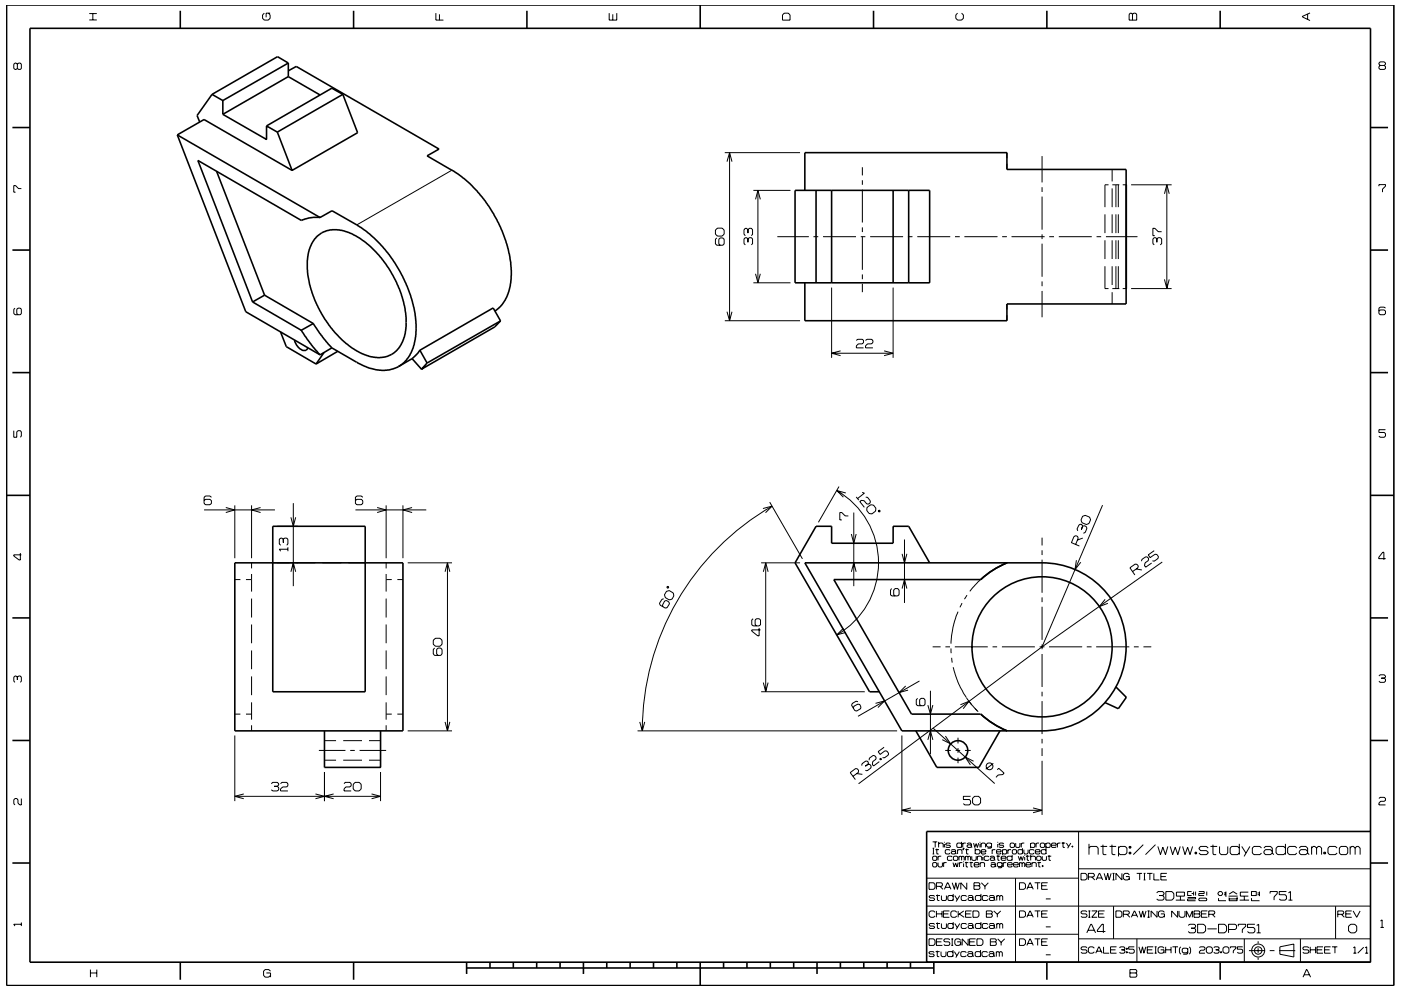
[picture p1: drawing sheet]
<svg xmlns="http://www.w3.org/2000/svg" width="297mm" height="210mm" viewBox="0 0 297 210" stroke-linecap="round" stroke-linejoin="round" font-family="sans-serif">
<g fill="none" stroke="#000" stroke-width=".21">
<path d="M3.7 13.6l-.3-.2h-.2l-.3 .2v.9l.3 .2 .5-.2M3.7 13.6l.2-.2h.4l.2 .2v.9l-.2 .2h-.4l-.2-.2M3.7 13.6v.9M18.9 4.2h1.6M18.9 2.9h1.6M19.7 2.9v1.3M56 2.8l-.3 .4v.7l.3 .4h.9l.4-.4v-.7l-.4-.4M57.3 2.8h-.9v.9M92.4 2.8v1.5h1.6M93.2 3v1.3M129.2 2.8v1.5h1.6v-1.5M129.9 3v1.3"/>
<path d="M166.3 2.8h.8l.4 .4v1.1h-1.6v-1.1zM203 2.8l-.4 .4v.7l.4 .4h.9l.4-.4v-.7l-.4-.4M239.6 2.8h.3l.2 .2 .3-.2h.3l.3 .2v1.3h-1.6v-1.3zM240.1 3v1.3M277.2 3v1.1M277.7 2.7l-1.6 .8v.1l1.6 .8M292.6 13.9l-.2-.3v-.2l.2-.3h.9l.2 .3v.2l-.2 .3M292.6 13.9l-.2 .2v.4l.2 .2h.9l.2-.2v-.4l-.2-.2M292.6 13.9h.9M95.8 36.1l-20.2 11.6M153.7 32.4h15.9M154.1 34.3l.6-1.9 .5 1.9"/>
<path d="M154.7 32.4v35.6M182.8 35.5v1.7M182.8 38.2v1M213.5 32.4v1.2M213.5 34.7v1.2M220.9 33.1v5.6M220.9 39.7v1M234.3 39.2h.7M234.3 39.2v4.7M235.8 35.9v2.6M235.8 40v3.9M235.8 39.2h1.5"/>
<path d="M236.6 39.2v4.7M237.1 39.2v4.7M238 39.2h.8M239.8 39.2h8.6M247.4 39.2v22M292.4 39.5v-.3h1.3v.3l-.6 .6v.7M4.5 40h-.6l-.6-.6h-.4v1.4h.4M152 50.5l-.3 .3v.9l.3 .3h1.2l.3-.3v-.9l-.3-.3h-.5l-.3 .3v.9l.3 .3M152.1 48.4h1l.4 .4v.9l-.4 .4h-1l-.4-.4v-.9zM158.6 50.7l-.3-.3h-.3l-.3 .3v1l.3 .2M158.6 50.7l.3-.3h.4l.3 .3v1l-.3 .2M158.6 48.7l-.3-.3h-.3l-.3 .3v1l.3 .3"/>
<path d="M158.6 48.7l.3-.3h.4l.3 .3v1l-.3 .3M158.6 48.7v.7M158.6 50.7v.7M159.7 60h7.9M159.7 40.4h7.9M160.2 58.1l.5 1.9 .5-1.9M160.2 42.3l.5-1.9 .5 1.9M160.7 40.4v19.6M164.8 50.2h6.7M172.5 50.2h1M174.5 50.2h7M182.5 50.2h1"/>
<path d="M182.8 40.2v7M182.8 48.2v1M182.8 50.2v7M182.8 58.2v1M184.5 50.2h7M192.5 50.2h1M194.5 50.2h7M202.5 50.2h1M204.5 50.2h7M212.5 50.2h1M214.5 50.2h7M220.9 41.7v7"/>
<path d="M220.9 49.7v1M220.9 51.7v7M220.9 59.7v1M222.5 50.2h1M224.5 50.2h7M232.5 50.2h1M234.3 56.5v4.7h.7M234.3 45.5v3.9M234.3 51v3.9M234.5 50.2h6.7M235.8 45.5v3.9M235.8 51v3.9"/>
<path d="M235.8 56.5v3.9M236.6 45.5v3.9M236.6 51v3.9M236.6 56.5v4.7M237.1 45.5v3.9M237.1 51v3.9M237.1 56.5v4.7M245.3 50.7l-.3-.3h-.3l-.3 .3v1l.3 .2M245.3 50.7l.3-.3h.4l.3 .3v1l-.3 .2M245.3 50.7v.7M246.3 49.1h-.7l-.8-.7h-.4v1.6h.4M246.9 59.3l.5 1.9 .5-1.9"/>
<path d="M246.9 41.1l.5-1.9 .5 1.9M3.2 65.4l-.3 .2v.9l.3 .3h1.1l.2-.3v-.9l-.2-.2h-.5l-.2 .2v.9l.2 .3M153.7 68h15.9M154.1 66.1l.6 1.9 .5-1.9M176.3 61v14.9M176.3 74.9h13.1M178.2 74.4l-1.9 .5 1.9 .5M181.6 72.2l.2-.2h1l.3 .2v.4l-.3 .3h-.8l-.4 .5v.4h1.5M182.8 60.2v1.8M183.5 72.2l.3-.2h1l.3 .2v.4l-.3 .3h-.9l-.4 .5v.4h1.6M187.4 74.4l2 .5-2 .5M189.4 61v14.9"/>
<path d="M213.5 64.5v1.2M213.5 66.8v1.2M220.9 61.7v5.6M235.8 62v2.5M237.3 61.2h-1.5M238 61.2h.8M239.8 61.2h8.6M293.7 65.4l-.2-.3h-.9l-.2 .3v1.1l.2 .3h.9l.2-.3v-.5l-.2-.3h-.9l-.2 .3M2.9 91.3v1.4h.7v-1.1l.2-.3h.5l.2 .3v.9l-.2 .2M293.7 91.1h-1.3v.6h1.1l.2 .3v.5l-.2 .2h-.9l-.2-.2M4.3 117.3v1.5h-.2l-1.2-.9v-.2h1.6M43.3 108.2h15"/>
<path d="M44.8 105.5l-.3-.3h-.9l-.3 .3v1.3l.3 .3h.9l.3-.3v-.6l-.3-.3h-.9l-.3 .3M47.9 107.7l1.9 .5-1.9 .5M49.8 107.2v11.2M53.3 107.2v11.2M53.3 119.4v1.2M55.2 107.7l-1.9 .5 1.9 .5M57.8 119.4h9M58.8 111.6h4.4M60.1 114.4l.2-.3h.5l.2 .3v1l-.2 .3M60.1 114.4l-.3-.3h-.3l-.3 .3v1l.3 .3M60.1 114.4v.7M61 116.5h-1.8l.3 .4"/>
<path d="M61 116.1v.8M61.7 109.7l.5 1.9 .5-1.9M62.2 106.7v17.6M68.4 119.4h3.9M73.9 119.4h3.5M75.4 108.2h15M76.9 105.5l-.3-.3h-1l-.2 .3v1.3l.2 .3h1l.3-.3v-.6l-.3-.3h-1l-.2 .3M80 107.7l1.9 .5-1.9 .5M81.9 107.2v11.2M81.9 119.4v1.2M85.4 107.2v11.2M86.4 119.4h9.4"/>
<path d="M87.4 107.7l-2 .5 2 .5M94.9 119.4v35.6M161.4 119.4h8.2M161.8 107.9l1.9-.5-1.4 1.3M162.3 119.4v27.3M163.2 106.5l6.9 12M163.7 107.4a55 55 0 0 0-27.5 47.6M177.4 104.1a17.7 17.7 0 0 1 0 30.6M177.9 103.2l-4.4 7.6M179.3 104.6l-1.9-.5 1.4 1.3M179.9 109.4h-.7l-.7-.7h-.4v1.6h.4M180.5 113.3l.5 1.9 .5-1.9"/>
<path d="M181 108.7v15.6M181.5 105.4l.6 .7M182.8 104.4l.5 .2-1.5 1.1M183.6 105.4l.3 .1 .6 .7v.5l-.4 .2h-.3l-.6-.7-.6-.1-.3 .3 1 1.2M183.8 107.7l.8-.6h.6l.5 .7-.1 .6-.7 .6-.6-.1-.5-.6zM186.3 108.3l.2-.1 .1 .3-.3 .1zM191.3 117.5l.5 1.9 .5-1.9M191.8 114.4v13.5M220.9 114v1.7M220.9 116.7v1M220.9 118.7v7M228 115.5l.6-1.3-.1-.4-.4-.2-.4 .2-.5 1.3 1.7 .7"/>
<path d="M228.2 118.8l-.3 2 1.2-1.6M229.5 111.6l-.1-.3-.3-.1-.3 .1-.5 .9 .2 .4M229.5 111.6l-.2 .7M229.5 111.6l.4-.1 .4 .2 .2 .4-.4 .8-.4 .2M229.5 109.5l.6-.2 .9 .4 .2 .5-.3 .8-.6 .3-.9-.4-.2-.6zM229.6 114.1l-1.2 .4M233.8 107.1l-12.9 30.1M242 119l.1-.3 .8-.6h.4l.2 .4v.4l-.7 .5-.1 .6 .2 .3 1.3-.9M244.7 116.8l-1.2 .9 .3 .6 1.1-.7h.4l.3 .5-.1 .3-.8 .6h-.4M246.4 119.2l-25.5 18M293.8 118.5h-1.5v-.3l.9-1.1h.2v1.6M49.8 122.9h1.2"/>
<path d="M52.2 122.9h1.1M53.3 121.7v3.8M53.3 127v4M53.3 132.5v3.9M53.3 138v3.9M61.7 121.3l.5-1.9 .5 1.9M81.9 121.7v3.8M81.9 127v4M81.9 132.5v3.9M81.9 138v3.9M81.9 122.9h1.2M84.2 122.9h1.2"/>
<path d="M91.9 135.8l.4-.4h1l.4 .4v.8l-.4 .5h-1l-.4-.5zM92.2 137.4l-.3 .3v1l.3 .3h1.2l.3-.3v-1l-.3-.3h-.5l-.3 .3v1l.3 .3M94.4 121.3l.5-1.9 .5 1.9M140.7 127l-.4 .1-.5 .9 .2 .3 1.1 .7 .3-.1 .5-.8-.1-.4-.5-.3-.4 .1-.4 .8v.4M141.3 125.4l.6-.1 .8 .5 .2 .6-.4 .7-.6 .1-.8-.5-.2-.6zM141.4 124.4h.3v.3h-.3zM159.7 131.2l-.3 .3v1l.3 .3h1.3l.2-.3v-1l-.2-.3h-.6l-.3 .3v1l.3 .3M161 133.2v1.7h-.3l-1.3-1v-.3h1.8M161.8 121.3l.5-1.9 .6 1.9M178.8 133.3l-1.4 1.4 1.9-.6M180.5 121.3l.5-1.9 .5 1.9M189.1 124.8l-.3 .3v1l.3 .3h1.2l.3-.3v-1l-.3-.3h-.5l-.3 .3v1l.3 .3"/>
<path d="M191.3 124.8l.5-1.9 .5 1.9M197.7 137.2h1.7M200.4 137.2h1M201.6 137.5l.1 1M201.8 139.5l.1 1M202.4 137.2h7M203.1 129.7l-1 3.1-.5 3.7M204 127.9l-.5 .9M205 126.2l-.5 .9M208 122.8l-2.4 2.6M210.4 137.2h1M212.4 137.2h7"/>
<path d="M220.4 137.2h1M220.9 126.7v1M220.9 128.7v7M220.9 136.7v1M220.9 138.7v7M220.9 137.2l-38.9 29M222.4 137.2h7M230.4 137.2h1M232.4 137.2h7M234.3 127.1l-1.2 1.5 1.8-.6M240.1 121.2l1.2-.8v-.4l-.2-.3-.4-.1-1.1 .8 1 1.6M240.4 137.2h1"/>
<path d="M240.9 120.7l1.2 .2M242.4 137.2h1.7M3.7 143.6l-.3-.2h-.2l-.3 .2v.9l.3 .2M3.7 143.6l.2-.2h.4l.2 .2v.9l-.2 .2M3.7 143.6v.6M49.8 156v13.9M49.8 151.5h1.2M52.2 151.5h1.1M53.3 143.5v3.9M53.3 149v3.6M53.3 153.8v1.2M67.6 159.2h5.6"/>
<path d="M68.8 157.1h2.4M72.8 157.1h3.9M74.3 159.2h.9M76.2 159.2h5.7M78.2 157.1h2.5M81.9 143.5v3.9M81.9 149v3.6M81.9 153.8v1.2M81.9 151.5h1.2M84.2 151.5h1.2M86.4 155h9.4M94.4 153.1l.5 1.9 .5-1.9"/>
<path d="M135.2 155h55M135.6 153.1l.6 1.9 .5-1.9M161.4 146.7h21.9M161.8 144.8l.5 1.9 .6-1.9M181.9 148.8l-.4-.1-.8 .5-.1 .4 .6 1.1 .4 .1 .9-.5v-.4l-.2-.5-.4-.1-.9 .5-.1 .4M185.6 149.2l1.9-.5-1.4 1.4M187.4 158.5l-1.2 .9 .4 .6 1-.7h.4l.4 .5-.1 .3-.8 .6h-.4M191.2 156v16.8M192 145.5l-1.4 1.4 1.9-.5M194.6 148.1l-.3 .3v1l.3 .3h1.2l.3-.3v-1l-.3-.3h-.5l-.3 .3v1l.3 .3M194.9 144.4l-13 7.5M196.7 156.9l.6-1.9 .5 1.9"/>
<path d="M196.7 149.6l.6 1.9 .5-1.9M197.3 146.5v13.5M197.9 154.5l13 11.7M200.4 159.2h1.2M200.4 156.1l1.1 1.7-1.7-.9M202.1 141.5l1.1 3.3 1.7 3.1M202.6 159.2h1M203.1 156.5v1.2M203.1 158.7v1M203.6 149.5l1.8-.7-1.2 1.5M204.6 159.2h1.2M204.9 148l2.3 2.8"/>
<path d="M205.4 148.7l.6 .8M206.7 150.2l.5 .6M207.2 150.8l.2 .2M208 151.5h.1M220.9 146.7v1M220.9 148.7v7M220.9 156.7v1M220.9 158.7v1.7M292.4 143.4l.2-.3h.9l.2 .3v.2l-.2 .2M292.9 143.8h.6M293.5 143.8l.2 .3v.4l-.2 .2h-.9l-.2-.2M4.5 169.4v1.3h-.3l-.4-.4v-.7l-.2-.2h-.4l-.3 .2v.9l.3 .2"/>
<path d="M51.7 168.4l-1.9 .5 1.9 .5M57.5 166.2l.3-.3h1l.3 .3v.3l-.3 .3M58.1 166.8h.7M58.8 166.8l.3 .3v.4l-.3 .3h-1l-.3-.3M59.5 166.2l.3-.3h1l.2 .3v.5l-.2 .2h-.9l-.4 .4v.5h1.5M66.9 168.4l1.9 .5-1.9 .5M68.8 163.7v6.2M68.8 161.2h2.4M70.7 168.4l-1.9 .5 1.9 .5M72.8 161.2h3.9M72.9 166.2l.3-.3h1l.3 .3v.5l-.3 .2h-.9l-.4 .4v.5h1.6M74.9 166.4l.4-.5h.9l.4 .5v.9l-.4 .5h-.9l-.4-.5z"/>
<path d="M78.2 161.2h2.5M78.8 168.4l1.9 .5-1.9 .5M80.7 168.9h-30.9M80.7 163.7v6.2M180.8 164.7l1.2-.9v-.4l-.2-.3-.4-.1-1.1 .9 1.1 1.4M181.7 164.1l1.1 .1M184.1 162.1v-.4l-.2-.2-.3-.1-.9 .6v.4M184.1 162.1l-.6 .4M184.1 162.1h.3l.3 .4v.4l-.8 .6-.4-.1M184.3 161.2v-.4l.8-.6 .4 .1 .3 .4-.1 .3-.7 .5v.6l.2 .4 1.2-1M186.5 161l.2-.2 .2 .2-.2 .2zM186.6 160.9l.2 .2"/>
<path d="M191.2 171.9h29.7M193.1 171.4l-1.9 .5 1.9 .5M197.7 178.6h1M197.7 179.9h.4M197.9 179.9v1.2M198.3 178.6v1.1M198.6 180v1.1h.4M199 179l.2-.2h.6l.2 .2v.7M199 178.6v1.1M200.2 178.6v.1M200.2 179v.7M201.5 179l-.2-.2h-.6l-.2 .3 .2 .2h.6l.2 .3-.2 .1h-.6l-.2-.1"/>
<path d="M203.1 160.7v1.2M203.9 179l-.2-.2h-.7l-.1 .2v.6l.1 .1h.7l.2-.1M203.9 178.6v1.1M204.1 178.8v.9M204.2 179.9h.2l-.2 .4zM204.3 179.9l-.1 .4M204.8 178.8h-.5l-.2 .2M204.9 180v1.1h.4M205 179l.2-.2h.6l.2 .2v.6M205.8 168.9h-1.5v.7h1.2l.3 .3v.5l-.3 .3h-1l-.2-.3M206 179.4l-.2-.2h-.6l-.2 .2 .2 .3h.6l.2-.1M206 179.6l.1 .1"/>
<path d="M206.2 169.3l.4-.4h.9l.4 .4v1l-.4 .4h-.9l-.4-.4zM206.4 178.8l.3 .9 .3-.8 .2 .8 .3-.9M206.4 161.5l-1.8-.9 1.1 1.6M206.8 179.9v1.2M207.8 178.6v.1M207.8 179v.7M208 179l.2-.2h.5l.3 .2v.7M208 178.8v.9M210.2 179l-.2-.2h-.6l-.2 .2v.4l.2 .3h.6l.2-.3M210.2 178.8v.9l-.2 .2h-.6M210.6 161.9l-1.6 1.2M211.5 163.3l.2-.4 1.2 1.1-.3 .3-1 .1-.4 .5"/>
<path d="M211.5 178.6v.1M211.5 179v.7M212.8 179l-.2-.2h-.6l-.2 .3 .2 .2h.6l.2 .3-.2 .1h-.6l-.2-.1M214.3 178.8h.6l.2 .2v.6l-.2 .1h-.6l-.1-.1v-.6zM215.3 178.8v.8l.2 .1h.6l.1-.1v-.8M216.5 178.8v.9M216.8 179.9v1.2M217.2 178.8h-.5l-.2 .2M218.5 179l.2-.2h.5l.2 .2v.6l-.2 .1h-.5l-.2-.1M218.5 178.8v1.1M219 171.4l1.9 .5-1.9 .5M219.7 178.8v.9"/>
<path d="M220.3 178.8h-.5l-.1 .2M220.6 179l.2-.2h.5l.2 .2v.6l-.2 .1h-.5l-.2-.1zM220.9 161.4v11.4M221.7 179l.3-.2h.5l.2 .2v.6l-.2 .1h-.5l-.3-.1M221.7 178.8v1.1M221.8 179.9v1.2M222.9 179.3h1l-.1-.5h-.7l-.2 .2v.6l.2 .1h.7l.1-.1M224.2 178.8v.9M224.8 178.8h-.4l-.2 .2M225.1 178.8h.7M225.4 178.6v1.1h.4M226.1 178.8l.5 .8"/>
<path d="M227 178.8l-.6 1.1M227.3 179.4h.2v.3h-.2zM227.4 179.4v.3M228.7 176.4v27.7M230.9 179.9l.3-.4h1.3l.3 .4v1.4M230.9 179v2.3M233.3 179.5h1.4M233.8 179.2v1.9l.2 .2h.6M235.2 179.5h1.4M235.8 179.2v1.9l.2 .2h.5M237.1 179.9l.4-.4h1l.4 .4v1l-.4 .4h-1l-.4-.4M237.1 179.5v2.1"/>
<path d="M239.4 179.5h.4v.4h-.4zM239.6 179.5v.4M242.4 179.2l-2.1 2.1M245 179.2l-2.1 2.1M245.5 179.5l.5 1.8 .5-1.6 .6 1.6 .5-1.8M248.1 179.5l.5 1.8 .6-1.6 .5 1.6 .5-1.8M250.7 179.5l.5 1.8 .6-1.6 .5 1.6 .6-1.8M256.2 179.9l-.4-.4h-1.2l-.4 .4 .4 .5h1.2l.4 .5-.4 .4h-1.2l-.4-.4M256.6 179.5h1.5M257.2 179.2v1.9l.1 .2h.6M258.6 179.5v1.4l.3 .4h1.1l.3-.4v-1.4M262.8 179.9l-.4-.4h-1.2l-.4 .4v1l.4 .4h1.2l.4-.4"/>
<path d="M262.8 179v2.3M263.3 179.5l.9 1.4M265 179.5l-1.2 2.1M267.5 179.9l-.4-.4h-1.2l-.4 .4v1l.4 .4h1.2l.4-.4M268 179.9l.3-.4h1.1l.3 .4v1M272.5 179.9l-.3-.4h-1.3l-.3 .4v1l.3 .4h1.3l.3-.4M272.5 179v2.3M274.9 179.9l-.3-.4h-1.2l-.4 .4v1l.4 .4h1.2l.3-.4M275.5 179.9l.3-.4h1.1l.3 .4v1M278.1 179.9l.3-.4h.4l.3 .4M278.1 179.5v1.8M279.1 179.9l.4-.4h.3l.4 .4v1.4"/>
<path d="M279.1 179.9v1.4M283.5 179.9l-.4-.4h-1.2l-.3 .4v1l.3 .4h1.2l.4-.4M284.3 179.5h1.1l.3 .4v1l-.3 .4h-1.1l-.3-.4v-1zM286.3 179.9l.3-.4h.3l.4 .4M286.3 179.5v1.8M287.3 179.9l.4-.4h.3l.4 .4v1.4M287.3 179.9v1.4M292.4 169.4l.2-.3h.9l.2 .3v.3l-.2 .3h-.8l-.3 .3v.4h1.3M4.5 195.7v.7M4.5 196h-1.6l.3 .4M196.5 198.2h32.2M196.5 192.2h94.1"/>
<path d="M196.6 186.3h32.1M197 199.1h.9l.3 .4v.7l-.3 .3h-.9zM197 187.2h.9l.3 .4v.7l-.3 .3h-.9zM197.7 181.1h.4M197.7 181.8l.2-.2h.6l.1 .2v.5l-.1 .2h-.6l-.2-.2zM197.7 183.1l.2-.1h.6l.1 .1v.6l-.1 .2h-.6l-.2-.2zM198.2 190.2l-.2-.3h-.8l-.2 .3 .2 .3h.8l.2 .3-.2 .2h-.8l-.2-.2M198.2 196.1l-.2-.2h-.8l-.2 .2 .2 .3h.8l.2 .2-.2 .3h-.8l-.2-.2M198.2 193.5l-.2-.3h-.7l-.3 .3v.8l.3 .3h.7l.2-.3M198.3 180.2h.8M198.5 189.9h.8M198.5 195.9h.8"/>
<path d="M198.5 188h1.1l.2-.2v-.4l-.2-.2h-1.1v1.4M198.5 199.8h1.1M198.5 193.2v1.4M198.5 193.8h1.2M198.7 189.7v1.2l.5 .1M198.7 195.7v1.1l.5 .1M198.9 183v.7l.2 .2h.5l.2-.2v-.7M198.9 181.6v.9M199.3 188l.6 .6M199.6 181.6h-.5l-.2 .2M199.6 189.9v.9l.2 .2h.6l.3-.2v-.9M199.6 195.9v.8l.2 .2h.6l.3-.2v-.8"/>
<path d="M199.7 193.2v1.4M199.8 199.1h-1.3v1.4h1.3M200 193.8h1.1M200.1 183v.9M200.2 188.6l.7-1.4h.1l.6 1.4M200.4 188.2h1M200.7 183h-.5l-.1 .1M201.3 193.2h-1.3v1.4h1.3M201.4 199.3l-.2-.2h-.9l-.2 .5 .2 .2h.9l.2 .2v.3l-.2 .2h-.9l-.2-.2M201.4 180.4l-.1-.2h-.7l-.2 .2v.5l.2 .2h.7l.1-.2M201.7 180.4l.2-.2h.5l.2 .2v.5M201.7 199.1h.4"/>
<path d="M201.9 199.1v1.4M201.9 187.2l.5 1.4 .2-1.4 .4 1.4 .4-1.4M201.9 181.8l-.2-.2h-.7l-.1 .2v.5l.1 .2h.7l.2-.2M202.1 183l.2 .9 .3-.9 .3 .9 .3-.9M202.1 190.2l-.2-.3h-.7l-.2 .3v.6l.2 .2h.7l.2-.2M202.1 196.1l-.2-.2h-.7l-.2 .2v.6l.2 .2h.7l.2-.2M202.1 189.6v1.4M202.1 195.6v1.3M202.1 181.8l.2-.2h.6l.2 .2v.5l-.2 .2h-.6l-.2-.2zM202.4 189.9l.5 .9M202.4 195.9l.5 .8M202.6 180.8l-.2-.2h-.5l-.2 .2 .2 .3h.5l.2-.2"/>
<path d="M202.6 180.9l.2 .2M202.9 193.5l-.3-.3h-.7l-.3 .3v.8l.3 .3h.7l.3-.3M202.9 199.8h.8v.7M203 180.4l.2-.2h.6l.2 .2v.7M203 180.2v.9M203.2 193.2v1.4M203.3 181.8l.2-.2 .4 .2M203.3 181.6v.9M203.4 193.8l1 .8M203.4 183v.9M203.5 189.9l-.8 1.3M203.5 195.9l-.8 1.2"/>
<path d="M203.7 199.5l-.3-.4h-.7l-.3 .4v.7l.3 .3h.7l.3-.3M203.9 181.8v.7M203.9 181.8l.1-.2 .4 .2v.7M204 183h-.4l-.2 .1M204.3 182.7v.2M204.3 183.1v.8M204.3 193.2l-1.1 .8M204.6 183h.7M204.7 180.2h.7M204.7 181.6v.9M204.7 181.8l.1-.2 .4 .2M204.7 193.8h1.1"/>
<path d="M204.8 182.8v1l.4 .1M204.9 190.2l-.2-.3h-.7l-.2 .3v.6l.2 .2h.7l.2-.2M204.9 196.1l-.2-.2h-.7l-.2 .2v.6l.2 .2h.7l.2-.2M205 187.2v1.4l-1.3-1.4v1.4M205.2 190.2l.2-.3h.7l.2 .3v.6M205.2 196.1l.2-.2h.7l.2 .2v.6M205.2 181.8v.7M205.2 181.8l.2-.2 .4 .2v.7M205.3 199.1v1.4l-1.3-1.4v1.4M205.6 183h.7M205.6 199.8h1M205.9 182.8v1l.3 .1"/>
<path d="M206 193.2h-1.3v1.4h1.3M206 181.6v.7l.2 .2h.6l.2-.2v-.7M206.3 193.2h1l.3 .3v.8l-.3 .3h-1zM206.3 190.6l-.2-.2h-.7l-.2 .2 .2 .4h.7l.2-.2M206.3 196.5l-.2-.2h-.7l-.2 .2 .2 .4h.7l.2-.2M206.3 190.8l.2 .2M206.3 196.7l.2 .2M206.5 187.2h1.1l.2 .2-.2 .5 .2 .2v.3l-.2 .2h-1.1zM206.5 187.9h1.1M206.5 183.4h1.1l-.2-.4h-.7l-.2 .1v.6l.2 .2h.7l.2-.2M206.8 180.4l.1-.2h.7l.2 .2v.5l-.2 .2h-.7l-.1-.2M206.8 199.1h-1.2v1.4h1.2"/>
<path d="M207.1 199.1h1l.3 .4v.7l-.3 .3h-1zM207.2 181.8l.2-.2h.5l.2 .2v.7M207.2 181.6v.9M207.8 183.1l.2-.1h.6l.1 .1v.8M207.8 183v.9M208 190.2l-.2-.3h-.8l-.2 .3v.6l.2 .2h.8l.2-.2M208 196.1l-.2-.2h-.8l-.2 .2v.6l.2 .2h.8l.2-.2M208 189.6v1.4M208 195.6v1.3M208 180.7h1v-.3l-.2-.2h-.6l-.2 .2v.5l.2 .2h.6l.2-.2M208.1 187.2l.7 .8M208.4 181.3v.2"/>
<path d="M208.4 181.8v.7M208.8 188v.6M209.1 193.2h1.1l.2 .2-.2 .4 .2 .2v.3l-.2 .3h-1.1zM209.1 193.8h1.1M209.5 190.2l-.3-.3h-.7l-.2 .3v.6l.2 .2h.7l.3-.2M209.5 196.1l-.3-.2h-.7l-.2 .2v.6l.2 .2h.7l.3-.2M209.5 187.2l-.7 .8M209.7 181.8l-.2-.2h-.7l-.1 .2v.5l.1 .2h.7l.2-.2M209.7 190.2l.3-.3h.6l.2 .3v.6M209.7 196.1l.3-.2h.6l.2 .2v.6M209.9 181.8l.2-.2h.5l.3 .2v.5M210 199.1h1l.2 .2-.2 .5 .2 .2v.3l-.2 .2h-1z"/>
<path d="M210 199.8h1M210.1 183.1l.2-.1h.5l.2 .1v.6M210.4 180.2v.9M210.7 193.2l.8 .7M210.8 190.6l-.2-.2h-.6l-.3 .2v.2l.3 .2h.6l.2-.2M210.8 196.5l-.2-.2h-.6l-.3 .2v.2l.3 .2h.6l.2-.2M210.8 190.8l.2 .2M210.8 196.7l.2 .2M210.9 182.2l-.3-.3h-.5l-.2 .3 .2 .3h.5l.3-.2M210.9 182.3l.1 .2M211 183.5l-.2-.2h-.5l-.2 .2 .2 .4h.5l.2-.2M211 183.7l.2 .2"/>
<path d="M211 180.2h-.4l-.2 .2M211.3 181.6h.7M211.3 180.7h1l-.2-.5h-.6l-.2 .2v.5l.2 .2h.6l.2-.2M211.3 190.2l.2-.3 .5 .3M211.3 189.9v1.1M211.3 195.9v1M211.3 196.1l.2-.2 .5 .2M211.5 193.9v.7M211.5 199.1l.8 .8M211.6 181.4v1l.3 .1M212 190.2l.2-.3 .4 .3v.8M212 190.2v.8"/>
<path d="M212 196.1v.8M212 196.1l.2-.2 .4 .2v.8M212.2 193.2l-.7 .7M212.3 182h1v-.2l-.2-.2h-.6l-.2 .2v.5l.2 .2h.6l.2-.2M212.3 199.9v.6M212.5 183.1l-.2-.1h-.7l-.2 .1v.5l.2 .2h.7l.2-.2M212.5 183v.9l-.2 .2h-.7M212.6 180.4l.1-.2h.6l.1 .2v.5l-.1 .2h-.6l-.1-.2M212.6 180.2v1.1M212.7 183v.9M213 199.1l-.7 .8M213.4 183h-.5l-.2 .1"/>
<path d="M213.6 183.4h1l-.1-.4h-.7l-.2 .1v.6l.2 .2h.7l.1-.2M213.7 180.2v.9M214.4 180.2h-.5l-.2 .2M214.6 181.8l-.2-.2h-.7l-.2 .2v.5l.2 .2h.7l.2-.2M214.6 181.3v1.2M214.6 180.4l.2-.2h.5l.2 .2v.5l-.2 .2h-.5l-.2-.2zM214.9 183.4h1l-.2-.4h-.6l-.2 .1v.6l.2 .2h.6l.2-.2M215.3 186.3v17.8M215.9 181.6l.3 .9 .2-.8 .3 .8 .3-.9M216.2 183v.9M216.2 183.1l.2-.1 .3 .1M216.2 199.1h.9l.3 .4v.7l-.3 .3h-.9z"/>
<path d="M216.2 187.2h.9l.3 .4v.7l-.3 .3h-.9zM216.2 193.2h.9l.3 .3v.8l-.3 .3h-.9zM216.7 183.1l.2-.1 .4 .1v.8M216.7 183.1v.8M216.8 180.4l-.2-.2h-.6l-.2 .2v.5l.2 .2h.6l.2-.2M217.1 180.2v.7l.2 .2h.5l.2-.2v-.7M217.3 181.3v.2M217.3 181.8v.7M217.5 183.4h1l-.1-.4h-.7l-.2 .1v.6l.2 .2h.7l.1-.2M217.5 181.6h.8M217.7 194.6l.7-1.4 .7 1.4M217.7 188.6l.7-1.4 .7 1.4"/>
<path d="M217.8 181.4v1l.4 .1M217.9 194.1h1M217.9 188.2h1M218.5 181.8l.2-.2h.6l.2 .2v.7M218.5 181.3v1.2M218.8 183.1l.2-.1h.5l.2 .1v.8M218.8 183v.9M219.2 180.4l-.1-.2h-.7l-.2 .2v.5l.2 .2h.7l.1-.2M219.4 199.1h1.2M219.4 193.2h1.2M219.4 187.2h1.2M219.5 180.7h1l-.2-.5h-.6l-.2 .2v.5l.2 .2h.6l.2-.2"/>
<path d="M219.8 181.8l.2-.2h.5l.2 .2v.5l-.2 .2h-.5l-.2-.2zM220 183h.7M220 187.2v1.4M220 193.2v1.4M220 199.1v1.4M220.3 182.8v1l.3 .1M220.8 199.8h1.1M220.8 193.8h1.1M220.8 187.9h1.1M221 183.6h.1v.2h-.1zM221 181.6v.7l.1 .2h.6l.2-.2v-.7M221.1 183.6v.2"/>
<path d="M221.7 196.6h1.1M221.7 190.7h1.1M221.8 180.4l-.2-.2h-.6l-.2 .2v.5l.2 .2h.6l.2-.2M222.1 199.1h-1.3v1.4h1.3M222.1 187.2h-1.3v1.4h1.3M222.1 193.2h-1.3v1.4h1.3M222.1 181.6h.8M222.4 181.4v1l.4 .1M228.7 199.1h61.9M228.7 184.3h61.9M229.2 185.2h.9l.4 .4v.7l-.4 .3h-.9zM230.4 197.9l.9-1.9h.1l.9 1.9"/>
<path d="M230.5 193.4l-.2-.2h-.9l-.2 .2 .2 .4h.9l.2 .2v.3l-.2 .3h-.9l-.2-.3M230.7 197.3h1.3M230.8 186h1l.2-.2v-.3l-.2-.3h-1v1.4M230.8 193.2h.4M230.8 194.6h.4M231 193.2v1.4M231.5 186l.6 .6M231.5 193.2h1.1l-1.1 1.4h1.1M232.4 186.6l.6-1.4h.2l.6 1.4M232.6 186.2h1M232.9 193.8h1.1M234.1 185.2l.4 1.4 .4-1.4 .3 1.4 .4-1.4"/>
<path d="M234.2 193.2h-1.3v1.4h1.3M234.4 197.6h-1.7v-.3l.9-1.3h.3v1.9M235.9 185.2h.4M235.9 186.6h.4M236.1 185.2v1.4M236.1 192.2v6.9M236.6 193.2h1l.3 .3v.8l-.3 .3h-1zM237.9 185.2v1.4l-1.3-1.4v1.4M238.2 193.9h1l.2-.2v-.3l-.2-.2h-1v1.4M238.7 185.9h.7v.7M238.9 193.9l.7 .7M239.4 180.8h.4v.3h-.4z"/>
<path d="M239.4 185.6l-.3-.4h-.6l-.3 .4v.7l.3 .3h.6l.3-.3M239.6 180.8v.3M239.9 194.6l.6-1.4 .7 1.4M240.1 194.1h.9M241 185.2h1.1M241 199.1v5M241.5 193.2l.4 1.4 .4-1.4 .3 1.4 .4-1.4M241.6 185.2v1.4M242.5 185.2h.4M242.5 186.6h.4M242.7 185.2v1.4M243.2 185.2h1.1"/>
<path d="M243.3 193.2h.5M243.3 194.6h.5M243.5 193.2v1.4M243.8 185.2v1.4M244.6 185.2v1.4h1.2M245.2 189.4l.3-.3h1l.3 .3v.2l-.3 .3M245.3 193.2v1.4l-1.2-1.4v1.4M245.8 189.9h.7M246.1 193.8h.8v.8M246.1 185.9h1.1M246.5 189.9l.3 .3v.5l-.3 .2h-1l-.3-.2M246.9 193.5l-.4-.3h-.6l-.3 .3v.8l.3 .3h.6l.4-.3"/>
<path d="M247.2 189.1h1.3l.4 .4v1l-.4 .4h-1.3zM247.4 185.2h-1.3v1.4h1.3M249.3 190.9h1.9M249.4 189.2h1.7v.9h-1.7zM249.7 193.2v1.4l-1.3-1.4v1.4M250 193.2v1.1l.3 .3h.6l.3-.3v-1.1M250.3 190.1v.8M251.5 194.6v-1.4l.7 1.4 .6-1.4v1.4M251.8 190.4h1.7v.3h-1.7v.3h1.7M251.9 196.3l.3-.3h1l.3 .3v.3l-.3 .3M252.5 196.9h.7M252.6 189.1h-.8v.8h.8"/>
<path d="M252.6 189.5h.5M253.1 189.1v.8M253.1 193.2h1.1l.2 .2-.2 .4 .2 .3v.2l-.2 .3h-1.1zM253.1 193.8h1.1M253.2 196.9l.3 .2v.5l-.3 .3h-1l-.3-.3M253.4 180.8h.3v.3h-.3zM253.5 189.1v.8M253.5 180.8v.3M253.9 196h1.3l.4 .5v.9l-.4 .5h-1.3zM254.2 189.1h1.1v.4h-1.1v.4h1.1M254.2 190.7l.1-.2h1.4l.2 .4-.2 .1h-1.4zM254.7 193.8h1.1"/>
<path d="M255.9 189.1v.8M256 193.2h-1.3v1.4h1.3M256 197h2M256.3 193.9h1l.3-.2v-.3l-.3-.2h-1v1.4M257 193.9l.6 .7M258.4 190.5v.5h1.5M258.4 196h1.2l.5 .5v.9l-.5 .5h-1.2zM258.5 189.1h.4l.3 .3v.2l-.3 .3h-.4l-.3-.3v-.2zM259.5 189.4h.4M259.5 189.8h.4M259.9 189.1v1.1M260.5 197.1h1.4l.3-.2v-.6l-.3-.3h-1.4v1.9"/>
<path d="M260.5 190.1h1.9M260.6 190.7h1.7M260.6 190.4v.6h1.7v-.6M260.6 189.6l.8-.5 .9 .5M262.5 196.5v-.5h1.6v.5l-.7 .6v.8M262.8 190.9h2M263.8 190.1v.8M263.8 199.1v5M264.7 189.2h-1.7v.9h1.7M265.3 189.1h1.1v.8h-1.1zM265.3 190.5v.5h1.7M266.1 196h-1.6v.7h1.3l.3 .3v.6l-.3 .3h-1l-.3-.3"/>
<path d="M266.4 197.9h.9M266.4 196.3l.5-.3v1.9M266.6 189.4h.4M266.6 189.8h.4M266.7 199.6v.5M267 189.1v1M269.3 189.5v-.4h1.5v.4l-.7 .7v.7M269.7 180.6l-.3-.4h-1.1l-.3 .4v.3l.3 .4h1.1l.3-.4M269.7 180.9l.4 .4M272.8 189.1h-1.6v.7h1.3l.3 .3v.6l-.3 .2h-1l-.3-.2M273.2 190.9h.8M273.2 189.4l.4-.3v1.8"/>
<path d="M275.7 199.1v5M277.2 180.6l-.3-.4h-1.1l-.3 .4v.3l.3 .4h1.1l.3-.4M277.2 180.9l.4 .4M280.7 180.8h.3v.3h-.3zM280.9 180.8v.3M283.2 192.2v6.9M283.6 193.9h1.1l.2-.2v-.3l-.2-.2h-1.1v1.4M284.4 193.9l.6 .7M285.3 193.8h1.1M285.9 196.5l.5-.5h.8l.5 .5v.9l-.5 .5h-.8l-.5-.5zM286.6 193.2h-1.3v1.4h1.3M286.9 193.2l.8 1.4 .7-1.4"/>
<path d="M292.7 195.4l.3-.3v1.6M292.7 196.7h.7M19.2 206.4h1.3M19.2 205.7v1.6M20.5 205.7v1.6M56.5 206.4h.9v.9M57.4 206l-.4-.4h-.8l-.3 .4v.9l.3 .4h.8l.4-.4M198.1 202l-.2-.2h-.8l-.2 .2 .2 .3h.8l.2 .3-.2 .3h-.8l-.2-.2M198.4 201.8h.8M198.7 201.6v1.2l.4 .1M199.5 201.8v.9l.2 .2h.7l.2-.2v-.9M201.7 200.5h.4"/>
<path d="M202.1 202l-.3-.2h-.7l-.2 .2v.7l.2 .2h.7l.3-.2M202.1 201.5v1.4M202.3 201.8l.6 .9M203.4 201.8l-.8 1.3M204.9 202l-.3-.2h-.7l-.2 .2v.7l.2 .2h.7l.3-.2M205.1 202.1l.3-.3h.6l.2 .3v.6M206.2 202.5l-.2-.2h-.6l-.3 .2v.2l.3 .2h.6l.2-.2M206.2 202.7l.3 .2M207.9 202.1l-.2-.3h-.7l-.2 .3v.6l.2 .2h.7l.2-.2M207.9 201.5v1.4M209.4 202.1l-.2-.3h-.8l-.2 .3v.6l.2 .2h.8l.2-.2M209.7 202.1l.2-.3h.6l.2 .3v.6"/>
<path d="M210.7 202.5l-.2-.2h-.6l-.2 .2 .2 .4h.6l.2-.2M210.7 202.7l.2 .2M211.2 201.8v1.1M211.2 202.1l.2-.3 .5 .3M211.9 202.1l.2-.3 .4 .3v.8M211.9 202.1v.8M217.7 200.5l.7-1.4 .7 1.4M217.9 200.1h1M221.7 202.5h1.1M230.5 201l-.2-.2h-.9l-.2 .4 .2 .3h.9l.2 .2v.3l-.2 .2h-.9l-.2-.2M232 201.1l-.3-.3h-.6l-.3 .3v.8l.3 .3h.6l.3-.3M232.3 202.2l.7-1.4 .7 1.4"/>
<path d="M232.5 201.8h1M234 200.8v1.4h1.2M235.5 201.5h1M236.7 200.8h-1.2v1.4h1.2M237.4 201l.2-.2h.7l.2 .2-.2 .5M237.8 201.5h.5M238.3 201.5l.2 .2v.3l-.2 .2h-.7l-.2-.2M238.8 201.1h.2v.2h-.2zM238.8 201.9h.2v.2h-.2zM238.9 201.1v.2M238.9 201.9v.2M239.6 205.6h1.2l.2 .3-.2 .5 .2 .2v.4l-.2 .3h-1.2z"/>
<path d="M239.6 206.4h1.2M240.5 200.8h-1.2v.5h1l.2 .2v.5l-.2 .2h-.8l-.2-.2M241.5 200.8l.4 1.4 .3-1.4 .3 1.4 .4-1.4M243.2 201.5h1.1M244.5 200.8h-1.3v1.4h1.3M244.8 200.8h.4M244.8 202.2h.4M245 200.8v1.4M246.1 201.5h.7v.7M246.8 201.1l-.3-.3h-.6l-.4 .3v.8l.4 .3h.6l.3-.3M247.1 201.5h1.2M247.1 200.8v1.4"/>
<path d="M248.3 200.8v1.4M248.6 200.8h1.2M249.2 200.8v1.4M250.4 200.8a1.09 1.09 0 0 0 0 1.6M251.8 201.3l-.2-.2h-.7l-.2 .2v.6l.2 .2h.7l.2-.2M251.8 201.1v1.1l-.2 .2h-.7M252.1 200.8a1.1 1.1 0 0 1 0 1.6M254.3 201l.2-.2h.8l.2 .2v.3l-.2 .2h-.7l-.3 .4v.3h1.2M255.8 201.1l.3-.3h.6l.3 .3v.8l-.3 .3h-.6l-.3-.3zM257.3 201l.2-.2h.8l.2 .2-.2 .5M257.8 201.5h.5M258.3 201.5l.2 .2v.3l-.2 .2h-.8l-.2-.2"/>
<path d="M258.8 201.9h.2v.2h-.2zM258.9 201.9v.2M259.3 201.1l.3-.3h.7l.3 .3v.8l-.3 .3h-.7l-.3-.3zM260.9 201.1v-.3h1.1v.3l-.5 .6v.5M263.5 200.8h-1.2v.5h1l.2 .2v.5l-.2 .2h-.8l-.2-.2M264.8 201.6h3.4M266.7 201.1v1M266.7 203.1v.5M269.2 201.6h1M271.2 201.6h3.4M274.3 203l-2.9-.6v-1.6l2.9-.6v2.8M276.3 207.3l.7-1.6h.1l.8 1.6"/>
<path d="M276.5 206.8h1.1M277.5 201l-.2-.2h-.9l-.2 .4 .2 .3h.9l.2 .2v.3l-.2 .2h-.9l-.2-.2M277.8 201.5h1.1M277.8 200.8v1.4M278.9 200.8v1.4M279.2 201.5h1.1M280.5 200.8h-1.3v1.4h1.3M280.8 201.5h1.1M282.1 200.8h-1.3v1.4h1.3M282.4 200.8h1.1M283 200.8v1.4M286.9 202.2h.7"/>
<path d="M286.9 201l.4-.2v1.4M289.1 200.9l-1.2 1.3M289.4 202.2h.7M289.4 201l.4-.2v1.4"/>
<circle cx="209.8" cy="162.6" r=".73"/>
<circle cx="266.8" cy="201.6" r="1.38"/>
<circle cx="266.8" cy="201.6" r=".79"/>
</g>
<g fill="none" stroke="#000" stroke-width=".34">
<path d="M1.4 1.1h294.1v207.9h-294.1zM6.4 6h284.2v198.1h-284.3zM38.2 2.3v3.7M61.1 16.3l-13.9 7.9M61.1 13.4l-13.9 7.9M61.1 15l1.7-.9 30.3 17.5-2.5 1.5 6.5 3.8 2.4 2 1.7 1.6 2.5 3.4 2.4 4.3 1.4 3.7 .8 3.8 .1 3.5-.5 2.7-.8 1.7-.6 1-1.6 1.3M61.1 13.4l-2.3-1.4-13.8 8M61.1 13.4v2.8M61.1 16.3l6.8 3.8M75 2.3v3.7M111.7 2.3v3.7M148.5 1.1v4.9"/>
<path d="M185.2 2.3v3.7M222 2.3v3.7M258.7 2.3v3.7M2.6 27h3.7M37.6 28.6l5.7-3.2 18.6 10.7M37.6 28.6l14.5 37.5 15.8 9.2M37.6 28.6l30.3 17.5M42 34l21.9 12.8 1.6-.6 2.4-.1M42 34l11.6 30M45 20l2.2 1.3M45 20l-3.2 4.5 .5 1.4M45.9 36.4l10.2 26.2"/>
<path d="M47.2 21.3v2.9M47.2 24.3l9.3 5.3v-2.9M56.5 26.7l2.3 1.3M58.8 28l3.1 8.1M72.7 20l-13.9 8M72.7 20l-2.3-1.3-13.9 8M72.7 20l3.1 8.1-13.9 8M238.8 39.2h.1M238.8 39.2v22M290.6 27h3.7M2.6 53h3.7M67.3 50.1l.8-.6a7.6 7.6 0 0 1 7.8 .8l1.7 1.2 1.7 1.6 1.5 1.5 1.6 2.3 2.3 4.3 1.1 3.7 .3 2.4v2l-.2 1.3-.5 1.7-.7 1.3-.7 .9-1.1 .7-1.3 .5-1.5 .2-1.9-.3-1.5-.6-2-1.1-2.1-1.7-1.6-1.7-1.2-1.5-1.6-2.5-1.4-2.7-.7-1.8-.5-1.8-.4-3.1v-1.8l.4-2.4 .7-1.5z"/>
<path d="M67.9 46.1l2.5-1.4 6.1 3.6 1.9 1.4 2.7 2.6 2.1 2.7 2.2 3.7 1.6 3.8 .8 2.7 .4 2.9v2.1l-.4 2.8-.7 1.9-1 1.6-1.6 1.2M168.6 40.4h28.5v19.6h-28.5zM170.6 40.4v-8h42.9v3.5h25.3v28.6h-25.3v3.5h-42.9v-8M173 40.4v19.6M176.3 40.4v19.6M189.4 40.4v19.6M192.7 40.4v19.6M290.6 53h3.7M2.6 79h3.7M53.6 64l10.3 6.1M56.1 62.6l-2.5 1.4M56.1 62.6l10.3 6"/>
<path d="M59.5 70.4l1.2 3.1 6.3 3.7M62.4 72.1a2.55 2.55 0 0 0 2.3 2.2l.4-.2 .2-.4M63.9 70.1l1.8 2.6 2.2 2.6M66.4 68.6l-2.5 1.5M66.4 68.6l1.4 2.1 2.6 3.1M68.7 74.8l-1.7 2.4M70.4 73.8l-2.5 1.5M70.4 73.8l5.5 3.2 2.3 1.1 1.6 .3 1.7 .2 1.8-.3 1.2-.6M71.6 74.5l-4.6 2.7M87.4 76.1l-2.9 1.6M87.4 76.1l2 2.2M89 74.3l1.5 2.7"/>
<path d="M90.5 77l-1.1 1.3M106.1 68.1l-1.2 1.2-15.5 9M106.1 68.1l-15.6 8.9M106.1 68.1l-1.5-2.8-15.6 9-.7 .9-.9 .9M290.6 79h3.7M1.4 105.1h4.9M49.8 119.4h35.6v35.6h-35.6zM57.8 111.6h19.6v35.1h-19.6zM170.6 119.4h50.3a17.8 17.8 0 0 1 17.9 17.8 17.8 17.8 0 0 1-17.9 17.8h-29.7zM189.4 115.2h-13.1v-3.6h-3.3l-4.4 7.8 15.8 27.3h2M189.4 115.2v-3.6h3.3l4.4 7.8M213.5 119.4a18 18 0 0 0-5.6 3.5"/>
<path d="M290.6 105.1h4.9M2.6 131.1h3.7M207.9 122.9h-31.1l16.5 28.6h14.6M290.6 131.1h3.7M2.6 157.1h3.7M68.8 155v7.8h11.9v-7.8M207.9 151.5a18.6 18.6 0 0 0 5.6 3.5M212 155l-4.4 7.8h-9l-4.4-7.8M236.6 145.7l2.2 2.2-1.7 2.4-2.8-1.3M290.6 157.1h3.7M290.6 176.4h-94.1v27.7M2.6 183h3.7"/>
<path d="M290.6 183h3.7M38.2 204.1v3.7M75 204.1v3.7M98.9 205.3h99.1M98.9 204.1v2.5M103.9 204.1v1.2M108.8 204.1v1.2M113.8 204.1v1.2M118.7 204.1v1.2M123.7 204.1v2.5M128.6 204.1v1.2M133.6 204.1v1.2"/>
<path d="M138.6 204.1v1.2M143.5 204.1v1.2M148.5 204.1v4.9M153.4 204.1v1.2M158.4 204.1v1.2M163.3 204.1v1.2M168.3 204.1v1.2M173.2 204.1v2.5M178.2 204.1v1.2M183.1 204.1v1.2M188.1 204.1v1.2M193 204.1v1.2"/>
<path d="M198 204.1v2.5M222 204.1v3.7M258.7 204.1v3.7"/>
<circle cx="220.9" cy="137.2" r="14.9"/>
<circle cx="203.1" cy="159.2" r="2.07"/>
</g>
</svg>
